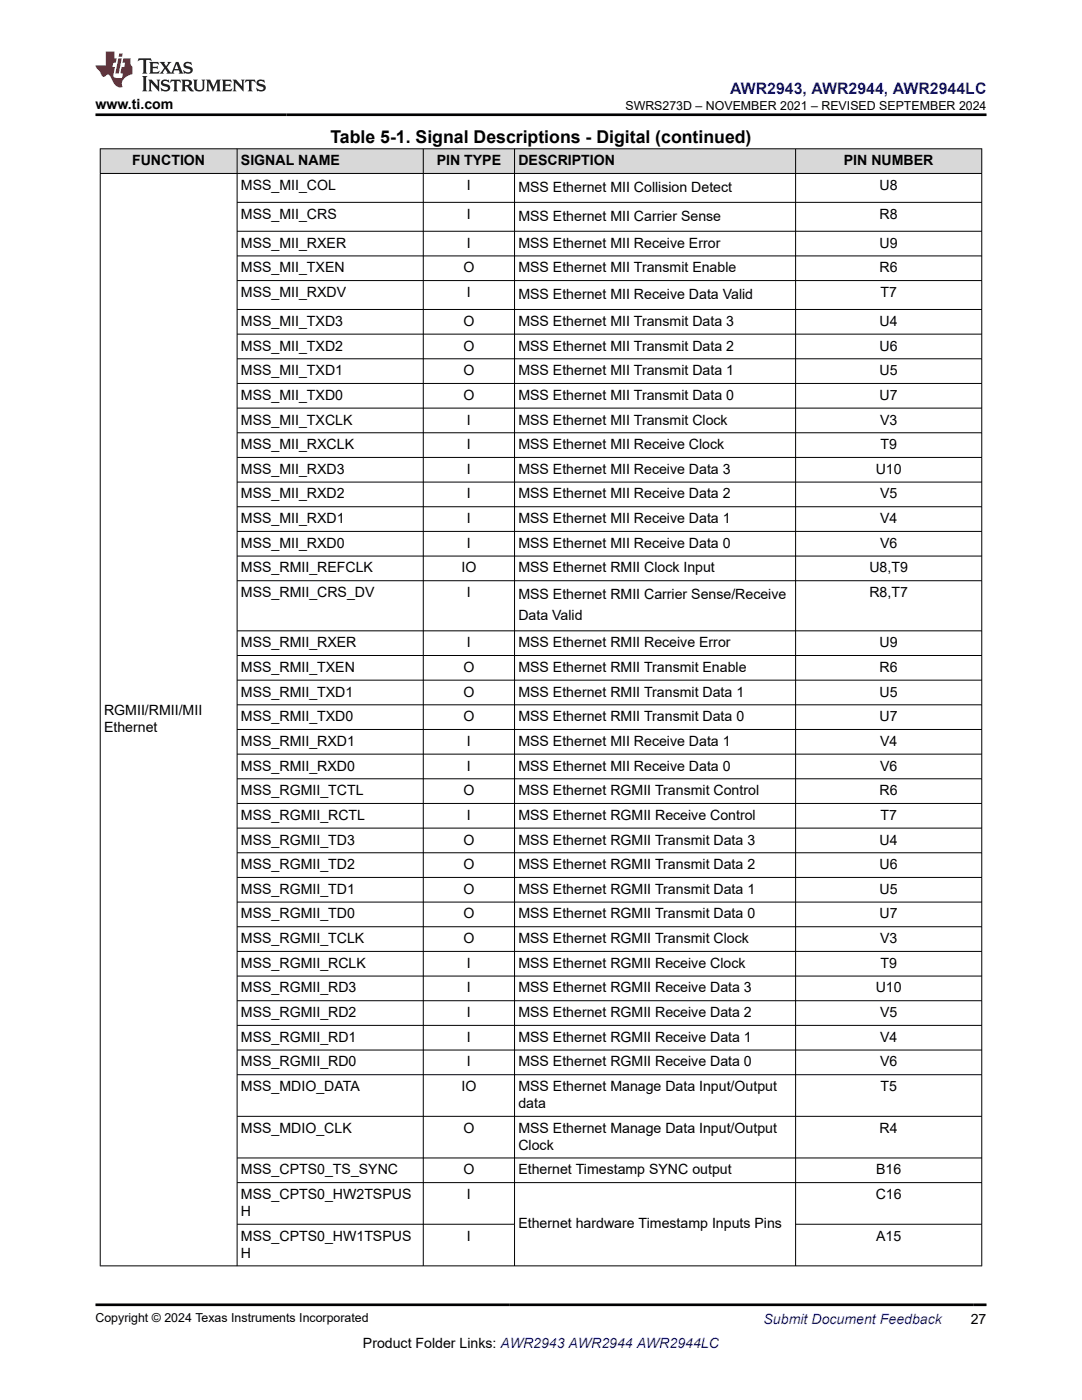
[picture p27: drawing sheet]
<svg xmlns="http://www.w3.org/2000/svg" width="216mm" height="279mm" viewBox="0 0 216 279" stroke-linecap="round" stroke-linejoin="round" font-family="sans-serif">
<defs><g id="words">
<text font-size="3.5" x="65.9" y="28.5">Table 5-1. Signal Descriptions - Digital (continued)</text>
<text font-size="3.2" fill="#00f" x="145.7" y="18.7">AWR2943, AWR2944, AWR2944LC</text>
<g font-size="2.8">
<text x="19" y="21.8">www.ti.com</text>
<text x="26.4" y="33">FUNCTION</text>
<text x="48.1" y="33">SIGNAL NAME</text>
<text x="87.1" y="33">PIN TYPE</text>
<text x="103.4" y="33">DESCRIPTION</text>
<text x="168.4" y="33">PIN NUMBER</text>
<text x="48.1" y="37.9">MSS_MII_COL</text>
<text x="93.2" y="37.9">I</text>
<text x="103.4" y="38.3">MSS Ethernet MII Collision Detect</text>
<text x="175.5" y="37.9">U8</text>
<text x="48.1" y="43.7">MSS_MII_CRS</text>
<text x="93.2" y="43.7">I</text>
<text x="103.4" y="44.1">MSS Ethernet MII Carrier Sense</text>
<text x="175.5" y="43.7">R8</text>
<text x="48.1" y="49.4">MSS_MII_RXER</text>
<text x="93.2" y="49.4">I</text>
<text x="103.4" y="49.4">MSS Ethernet MII Receive Error</text>
<text x="175.5" y="49.4">U9</text>
<text x="48.1" y="54.3">MSS_MII_TXEN</text>
<text x="48.1" y="59.3">MSS_MII_RXDV</text>
<text x="92.5" y="54.3">O</text>
<text x="93.2" y="59.3">I</text>
<text x="103.4" y="54.3">MSS Ethernet MII Transmit Enable</text>
<text x="103.4" y="59.7">MSS Ethernet MII Receive Data Valid</text>
<text x="175.5" y="54.3">R6</text>
<text x="175.7" y="59.3">T7</text>
<text x="48.1" y="65">MSS_MII_TXD3</text>
<text x="92.5" y="65">O</text>
<text x="103.4" y="65">MSS Ethernet MII Transmit Data 3</text>
<text x="175.5" y="65">U4</text>
<text x="48.1" y="70">MSS_MII_TXD2</text>
<text x="92.5" y="70">O</text>
<text x="103.4" y="70">MSS Ethernet MII Transmit Data 2</text>
<text x="175.5" y="70">U6</text>
<text x="48.1" y="74.9">MSS_MII_TXD1</text>
<text x="92.5" y="74.9">O</text>
<text x="103.4" y="74.9">MSS Ethernet MII Transmit Data 1</text>
<text x="175.5" y="74.9">U5</text>
<text x="48.1" y="79.8">MSS_MII_TXD0</text>
<text x="92.5" y="79.8">O</text>
<text x="103.4" y="79.8">MSS Ethernet MII Transmit Data 0</text>
<text x="175.5" y="79.8">U7</text>
<text x="48.1" y="84.7">MSS_MII_TXCLK</text>
<text x="48.1" y="89.6">MSS_MII_RXCLK</text>
<text x="93.2" y="84.7">I</text>
<text x="93.2" y="89.6">I</text>
<text x="103.4" y="84.7">MSS Ethernet MII Transmit Clock</text>
<text x="103.4" y="89.6">MSS Ethernet MII Receive Clock</text>
<text x="175.6" y="84.7">V3</text>
<text x="175.7" y="89.6">T9</text>
<text x="48.1" y="94.6">MSS_MII_RXD3</text>
<text x="93.2" y="94.6">I</text>
<text x="103.4" y="94.6">MSS Ethernet MII Receive Data 3</text>
<text x="174.7" y="94.6">U10</text>
<text x="48.1" y="99.5">MSS_MII_RXD2</text>
<text x="93.2" y="99.5">I</text>
<text x="103.4" y="99.5">MSS Ethernet MII Receive Data 2</text>
<text x="175.6" y="99.5">V5</text>
<text x="48.1" y="104.4">MSS_MII_RXD1</text>
<text x="93.2" y="104.4">I</text>
<text x="103.4" y="104.4">MSS Ethernet MII Receive Data 1</text>
<text x="175.6" y="104.4">V4</text>
<text x="48.1" y="109.3">MSS_MII_RXD0</text>
<text x="93.2" y="109.3">I</text>
<text x="103.4" y="109.3">MSS Ethernet MII Receive Data 0</text>
<text x="175.6" y="109.3">V6</text>
<text x="48.1" y="114.2">MSS_RMII_REFCLK</text>
<text x="48.1" y="119.2">MSS_RMII_CRS_DV</text>
<text x="92.1" y="114.2">IO</text>
<text x="93.2" y="119.2">I</text>
<text x="103.4" y="114.2">MSS Ethernet RMII Clock Input</text>
<text x="103.4" y="119.6">MSS Ethernet RMII Carrier Sense/Receive</text>
<text x="173.5" y="114.2">U8,T9</text>
<text x="173.5" y="119.2">R8,T7</text>
<text x="103.4" y="123.8">Data Valid</text>
<text x="48.1" y="129.2">MSS_RMII_RXER</text>
<text x="93.2" y="129.2">I</text>
<text x="103.4" y="129.2">MSS Ethernet RMII Receive Error</text>
<text x="175.5" y="129.2">U9</text>
<text x="48.1" y="134.1">MSS_RMII_TXEN</text>
<text x="92.5" y="134.1">O</text>
<text x="103.4" y="134.1">MSS Ethernet RMII Transmit Enable</text>
<text x="175.5" y="134.1">R6</text>
<text x="20.8" y="142.7">RGMII/RMII/MII</text>
<text x="48.1" y="139">MSS_RMII_TXD1</text>
<text x="48.1" y="143.9">MSS_RMII_TXD0</text>
<text x="92.5" y="139">O</text>
<text x="92.5" y="143.9">O</text>
<text x="103.4" y="139">MSS Ethernet RMII Transmit Data 1</text>
<text x="103.4" y="143.9">MSS Ethernet RMII Transmit Data 0</text>
<text x="175.5" y="139">U5</text>
<text x="175.5" y="143.9">U7</text>
<text x="20.8" y="146.1">Ethernet</text>
<text x="48.1" y="148.9">MSS_RMII_RXD1</text>
<text x="93.2" y="148.9">I</text>
<text x="103.4" y="148.9">MSS Ethernet MII Receive Data 1</text>
<text x="175.6" y="148.9">V4</text>
<text x="48.1" y="153.8">MSS_RMII_RXD0</text>
<text x="93.2" y="153.8">I</text>
<text x="103.4" y="153.8">MSS Ethernet MII Receive Data 0</text>
<text x="175.6" y="153.8">V6</text>
<text x="48.1" y="158.7">MSS_RGMII_TCTL</text>
<text x="92.5" y="158.7">O</text>
<text x="103.4" y="158.7">MSS Ethernet RGMII Transmit Control</text>
<text x="175.5" y="158.7">R6</text>
<text x="48.1" y="163.6">MSS_RGMII_RCTL</text>
<text x="93.2" y="163.6">I</text>
<text x="103.4" y="163.6">MSS Ethernet RGMII Receive Control</text>
<text x="175.7" y="163.6">T7</text>
<text x="48.1" y="168.5">MSS_RGMII_TD3</text>
<text x="48.1" y="173.5">MSS_RGMII_TD2</text>
<text x="92.5" y="168.5">O</text>
<text x="92.5" y="173.5">O</text>
<text x="103.4" y="168.5">MSS Ethernet RGMII Transmit Data 3</text>
<text x="103.4" y="173.5">MSS Ethernet RGMII Transmit Data 2</text>
<text x="175.5" y="168.5">U4</text>
<text x="175.5" y="173.5">U6</text>
<text x="48.1" y="178.4">MSS_RGMII_TD1</text>
<text x="92.5" y="178.4">O</text>
<text x="103.4" y="178.4">MSS Ethernet RGMII Transmit Data 1</text>
<text x="175.5" y="178.4">U5</text>
<text x="48.1" y="183.3">MSS_RGMII_TD0</text>
<text x="92.5" y="183.3">O</text>
<text x="103.4" y="183.3">MSS Ethernet RGMII Transmit Data 0</text>
<text x="175.5" y="183.3">U7</text>
<text x="48.1" y="188.2">MSS_RGMII_TCLK</text>
<text x="92.5" y="188.2">O</text>
<text x="103.4" y="188.2">MSS Ethernet RGMII Transmit Clock</text>
<text x="175.6" y="188.2">V3</text>
<text x="48.1" y="193.1">MSS_RGMII_RCLK</text>
<text x="93.2" y="193.1">I</text>
<text x="103.4" y="193.1">MSS Ethernet RGMII Receive Clock</text>
<text x="175.7" y="193.1">T9</text>
<text x="48.1" y="198.1">MSS_RGMII_RD3</text>
<text x="48.1" y="203">MSS_RGMII_RD2</text>
<text x="93.2" y="198.1">I</text>
<text x="93.2" y="203">I</text>
<text x="103.4" y="198.1">MSS Ethernet RGMII Receive Data 3</text>
<text x="103.4" y="203">MSS Ethernet RGMII Receive Data 2</text>
<text x="174.7" y="198.1">U10</text>
<text x="175.6" y="203">V5</text>
<text x="48.1" y="207.9">MSS_RGMII_RD1</text>
<text x="93.2" y="207.9">I</text>
<text x="103.4" y="207.9">MSS Ethernet RGMII Receive Data 1</text>
<text x="175.6" y="207.9">V4</text>
<text x="48.1" y="212.8">MSS_RGMII_RD0</text>
<text x="93.2" y="212.8">I</text>
<text x="103.4" y="212.8">MSS Ethernet RGMII Receive Data 0</text>
<text x="175.6" y="212.8">V6</text>
<text x="48.1" y="217.8">MSS_MDIO_DATA</text>
<text x="92.1" y="217.8">IO</text>
<text x="103.4" y="217.8">MSS Ethernet Manage Data Input/Output</text>
<text x="103.4" y="221.1">data</text>
<text x="175.7" y="217.8">T5</text>
<text x="48.1" y="226.1">MSS_MDIO_CLK</text>
<text x="92.5" y="226.1">O</text>
<text x="103.4" y="226.1">MSS Ethernet Manage Data Input/Output</text>
<text x="175.5" y="226.1">R4</text>
<text x="103.4" y="229.4">Clock</text>
<text x="48.1" y="234.4">MSS_CPTS0_TS_SYNC</text>
<text x="48.1" y="239.3">MSS_CPTS0_HW2TSPUS</text>
<text x="92.5" y="234.4">O</text>
<text x="93.2" y="239.3">I</text>
<text x="103.4" y="234.4">Ethernet Timestamp SYNC output</text>
<text x="174.7" y="239.3">C16</text>
<text x="174.8" y="234.4">B16</text>
<text x="48.1" y="242.7">H</text>
<text x="103.4" y="245.1">Ethernet hardware Timestamp Inputs Pins</text>
<text x="48.1" y="247.6">MSS_CPTS0_HW1TSPUS</text>
<text x="48.1" y="251">H</text>
<text x="93.2" y="247.6">I</text>
<text x="174.8" y="247.6">A15</text>
<text x="72.4" y="269">Product Folder Links: AWR2943 AWR2944 AWR2944LC</text>
<text x="193.7" y="264.2">27</text>
</g>
<text font-size="2.8" fill="#00f" x="152.4" y="264.2">Submit Document Feedback</text>
<g font-size="2.5">
<text x="124.8" y="21.9">SWRS273D – NOVEMBER 2021 – REVISED SEPTEMBER 2024</text>
<text x="19" y="263.9">Copyright © 2024 Texas Instruments Incorporated</text>
</g>
</g></defs>
<g fill="#d8d8d8">
<path d="M20 29.7h175.9v4.9h-175.9z" fill-rule="evenodd"/>
<path d="M20.1 29.8h27.2v4.8h-27.2z" fill-rule="evenodd"/>
<path d="M47.4 29.8h37v4.8h-37z" fill-rule="evenodd"/>
<path d="M84.5 29.8h18.1v4.8h-18.1z" fill-rule="evenodd"/>
<path d="M102.7 29.8h56v4.8h-56z" fill-rule="evenodd"/>
<path d="M158.8 29.8h37v4.8h-37z" fill-rule="evenodd"/>
</g>
<g fill="none" stroke="#000" stroke-width=".2">
<path d="M19.9 29.7h176.1M19.9 34.6h176.1M20 29.6v223.1M47.3 29.6v223.1M84.5 29.6v223.1M102.7 29.6v223.1M158.8 29.6v223.1M195.9 29.6v223.1M47.3 40.4h148.7M47.3 46.2h148.7M47.3 51.1h148.7M47.3 56h148.7"/>
<path d="M47.3 61.8h148.7M47.3 66.7h148.7M47.3 71.6h148.7M47.3 76.5h148.7M47.3 81.4h148.7M47.3 86.4h148.7M47.3 91.3h148.7M47.3 96.2h148.7M47.3 101.1h148.7M47.3 106.1h148.7M47.3 111h148.7M47.3 115.9h148.7"/>
<path d="M47.3 125.9h148.7M47.3 130.8h148.7M47.3 135.7h148.7M47.3 140.7h148.7M47.3 145.6h148.7M47.3 150.5h148.7M47.3 155.4h148.7M47.3 160.3h148.7M47.3 165.3h148.7M47.3 170.2h148.7M47.3 175.1h148.7M47.3 180h148.7"/>
<path d="M47.3 185h148.7M47.3 189.9h148.7M47.3 194.8h148.7M47.3 199.7h148.7M47.3 204.6h148.7M47.3 209.6h148.7M47.3 214.5h148.7M47.3 222.8h148.7M47.3 231.1h148.7M47.3 236h148.7M19.9 252.6h176.1M47.3 244.3h55.4"/>
<path d="M158.8 244.3h37.2"/>
</g>
<path d="M27.7 11.6l-.2 .6 .5-.2h.6v.1v2.2l-.2 .4h1l-.2-.4v-2.2v-.1h.5l.5 .2-.1-.6zM29.8 12.4l.2 .3v1.6l-.2 .4h1.9l.1-.6a1.08 1.08 0 0 1-1.3 .2v-.7h.6l.4 .2v-.7l-.4 .2h-.6v-.5l.2-.2a1 1 0 0 1 1 .3l-.1-.5zM31.8 12.4l1 1.1-1 1.2h.9l-.2-.2 .4-.8 .5 .8-.2 .2h1.6l-.2-.2 .1-.5h1l.1 .5-.1 .2h.9l-.2-.4-.8-1.9h-.5l-1 2.1-.8-1.1 .9-1h-.8l.2 .2-.5 .6-.3-.6 .1-.2zM35.2 12.8l.4 1h-.8zM36.8 12.5a.65 .65 0 0 0-.2 .7 .65 .65 0 0 0 .6 .5l.7 .1 .1 .3a.79 .79 0 0 1-.7 .4 .79 .79 0 0 1-.7-.5l.1 .7 .2-.1a.93 .93 0 0 0 1.1 0 .93 .93 0 0 0 .4-.9 1.46 1.46 0 0 0-1.2-.6l-.1-.3a1.09 1.09 0 0 1 1.2 .2l-.2-.6-.1 .1-.6-.2zM28.4 15.2l.2 .4v2.2l-.2 .4h1l-.2-.4v-2.2l.2-.4zM29.6 15.9l.2 .4v1.5l-.2 .4h.8l-.3-.4v-1.3l1.7 1.8v-2l.2-.4h-.8l.2 .2 .1 1.1-1.2-1.3zM32.3 16a.65 .65 0 0 0-.2 .8 .65 .65 0 0 0 .7 .4l.6 .2 .1 .2a.79 .79 0 0 1-.7 .4 .79 .79 0 0 1-.7-.5l.1 .7 .2-.1a.93 .93 0 0 0 1.1 .1 .93 .93 0 0 0 .4-1 1.46 1.46 0 0 0-1.2-.5l-.1-.4a1.09 1.09 0 0 1 1.2 .2l-.2-.6-.1 .1-.6-.1zM34.1 15.9l-.1 .6a.63 .63 0 0 1 .7-.3l.1 1.6-.3 .4h1l-.2-.4v-1.6a.66 .66 0 0 1 .8 .3l-.1-.6zM36.2 15.9l.2 .4v1.5l-.2 .4h.9l-.2-.2v-.7h.5l.1 .2a.79 .79 0 0 0 1.2 .6l-1-.9a.61 .61 0 0 0 .6-.6 .61 .61 0 0 0-.5-.7zM36.9 16.2h.2a.47 .47 0 0 1 .5 .1 .47 .47 0 0 1 .1 .5l-.2 .1-.6 .1zM38.5 15.9l.2 .2a2.27 2.27 0 0 0 .4 2 1.04 1.04 0 0 0 1.7-.7v-1.3l.2-.2h-.8l.2 .4v1.1a.6 .6 0 0 1-.6 .6 .6 .6 0 0 1-.6-.6v-1.1l.3-.4zM41.1 15.9l.2 .4v1.5l-.2 .4h.7l-.2-.4v-1.4l.9 1.9 .8-1.9v1.4l-.2 .4h1l-.3-.4v-1.5l.3-.4h-.8l-.7 1.5-.7-1.5zM44.3 15.9l.2 .4v1.5l-.2 .4h1.9l.1-.6a1.09 1.09 0 0 1-1.3 .2v-.7h.6l.4 .2v-.6l-.4 .2h-.6v-.6l.2-.1a1.01 1.01 0 0 1 1 .3l-.1-.6zM46.4 15.9l.3 .4v1.5l-.3 .4h.8l-.2-.4v-1.3l1.6 1.8v-2l.2-.4h-.7l.2 .2v1.1l-1.2-1.3zM49 15.9l-.1 .6a.63 .63 0 0 1 .8-.3v1.6l-.3 .4h1l-.2-.4v-1.6a.66 .66 0 0 1 .8 .3l-.1-.6zM51.4 16a.65 .65 0 0 0-.2 .8 .65 .65 0 0 0 .6 .4l.6 .2 .2 .2a.79 .79 0 0 1-.8 .4 .79 .79 0 0 1-.6-.5l.1 .7 .2-.1a.93 .93 0 0 0 1 .1 .93 .93 0 0 0 .5-1 1.46 1.46 0 0 0-1.3-.5l-.1-.4a1.09 1.09 0 0 1 1.3 .2l-.2-.6-.2 .1-.5-.1z" fill="#231f20"/>
<path d="M21.1 10.3v2.7h-2.1l.1 .4 .9 1a.95 .95 0 0 0 .9 .9 .59 .59 0 0 1 .6-.4 .59 .59 0 0 1 .5 .3l.4 .8a1.59 1.59 0 0 0 2.1 1.4 1.61 1.61 0 0 1 1-2.3l1-.3-.1-1.5a1.59 1.59 0 0 1-.4-1.7h-1.4l-.2 .9h.5l-.1 .9h-.5l-.2 .9v.3l.4 .1-.2 .9h-.6a.73 .73 0 0 1-1.1-.7l.3-1.5h-.5l.2-.9h.5l.2-.9h-.5v-1.3zM23.6 11.6l-.6 3.1h.7l.6-3.1zM23.8 10.7l-.1 .6h.7l.1-.6z" fill="#ed1c24"/>
<path d="M19 22.9h177.8M19 260.4h177.8" fill="none" stroke="#000" stroke-width=".53"/>
<use href="#words"/>
</svg>
